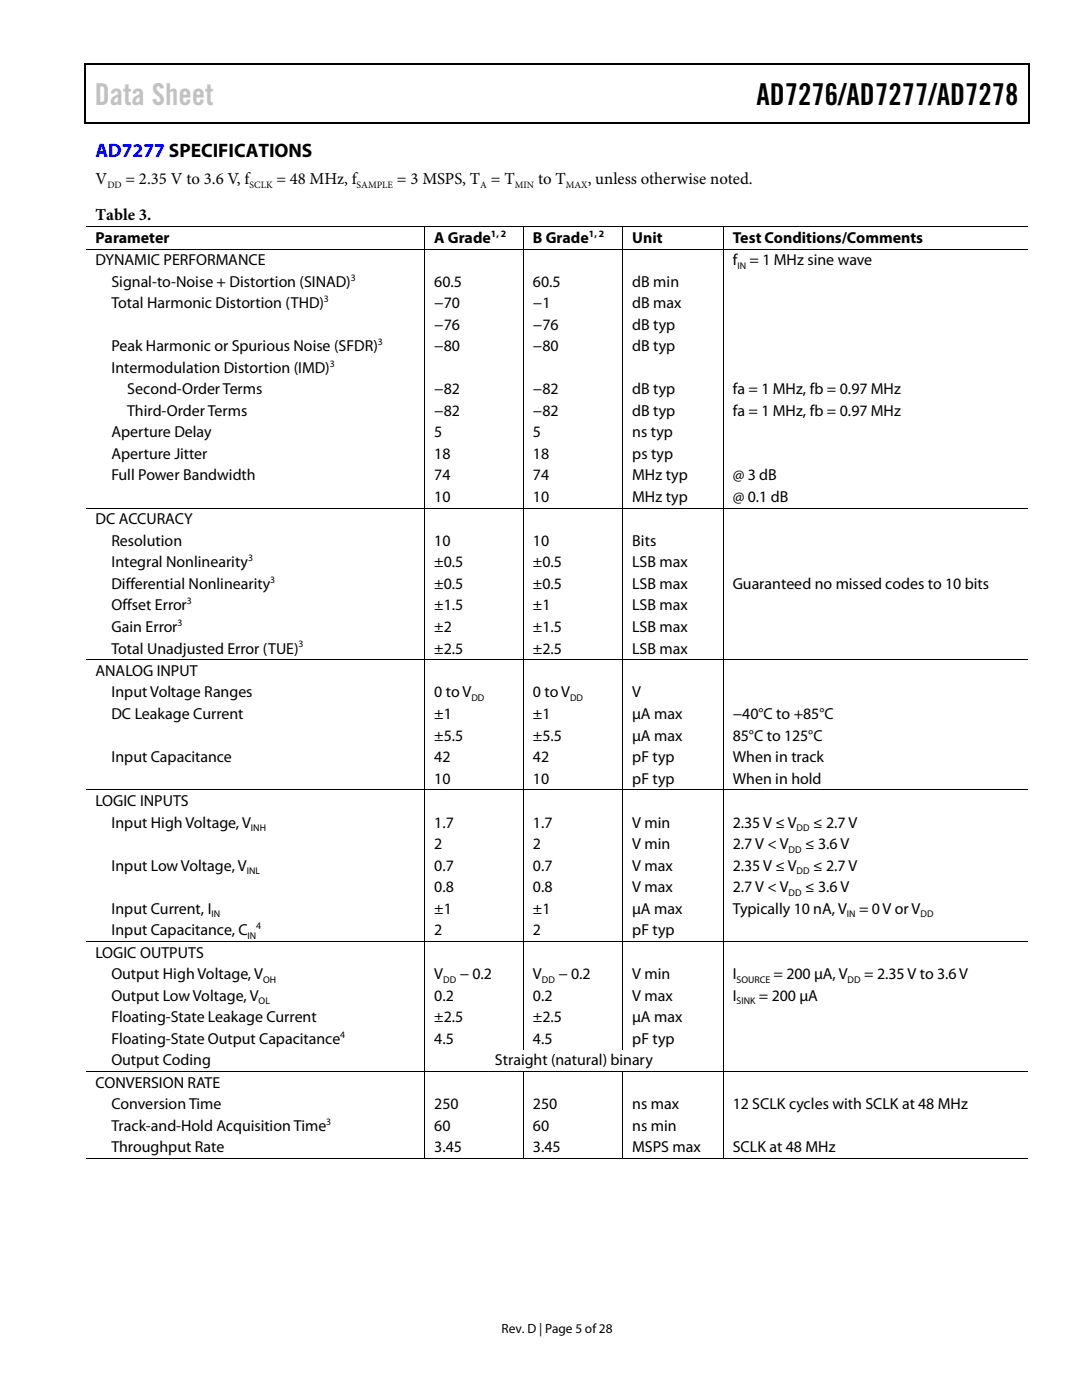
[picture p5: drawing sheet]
<svg xmlns="http://www.w3.org/2000/svg" width="216mm" height="279mm" viewBox="0 0 216 279" stroke-linecap="round" stroke-linejoin="round" font-family="sans-serif">
<defs><g id="words">
<text font-size="6" fill="#c1c1c1" x="18.9" y="20.9">Data Sheet</text>
<text font-size="6" x="150.9" y="20.9">AD7276/AD7277/AD7278</text>
<text font-size="3.9" fill="#00f" x="19" y="31.3">AD7277 SPECIFICATIONS</text>
<g font-size="3.3">
<text x="19" y="36.8">V</text>
<text x="25.1" y="36.8">= 2.35 V to 3.6 V, f</text>
<text x="55.2" y="36.8">= 48 MHz, f</text>
<text x="79.2" y="36.8">= 3 MSPS, T = T</text>
<text x="107.4" y="36.8">to T</text>
<text x="117.3" y="36.8">, unless otherwise noted.</text>
<text x="19" y="43.9">Table 3.</text>
</g>
<g font-size="3.2">
<text x="19" y="48.4">Parameter</text>
<text x="19" y="52.9">DYNAMIC PERFORMANCE</text>
<text x="86.7" y="48.4">A Grade</text>
<text x="106.3" y="48.4">B Grade</text>
<text x="126.2" y="48.4">Unit</text>
<text x="146.2" y="48.4">Test Conditions/Comments</text>
<text x="146.2" y="52.9">f</text>
<text x="149.6" y="52.9">= 1 MHz sine wave</text>
<text x="22.2" y="57.2">Signal-to-Noise + Distortion (SINAD)</text>
<text x="86.7" y="57.2">60.5</text>
<text x="106.3" y="57.2">60.5</text>
<text x="126.2" y="57.2">dB min</text>
<text x="22.2" y="61.5">Total Harmonic Distortion (THD)</text>
<text x="86.7" y="61.5">−70</text>
<text x="86.7" y="65.8">−76</text>
<text x="106.3" y="61.5">−1</text>
<text x="106.3" y="65.8">−76</text>
<text x="126.2" y="61.5">dB max</text>
<text x="126.2" y="65.8">dB typ</text>
<text x="22.2" y="70.1">Peak Harmonic or Spurious Noise (SFDR)</text>
<text x="86.7" y="70.1">−80</text>
<text x="106.3" y="70.1">−80</text>
<text x="126.2" y="70.1">dB typ</text>
<text x="22.2" y="74.4">Intermodulation Distortion (IMD)</text>
<text x="25.4" y="78.7">Second-Order Terms</text>
<text x="25.4" y="83">Third-Order Terms</text>
<text x="86.7" y="78.7">−82</text>
<text x="86.7" y="83">−82</text>
<text x="106.3" y="78.7">−82</text>
<text x="106.3" y="83">−82</text>
<text x="126.2" y="78.7">dB typ</text>
<text x="126.2" y="83">dB typ</text>
<text x="146.2" y="78.7">fa = 1 MHz, fb = 0.97 MHz</text>
<text x="146.2" y="83">fa = 1 MHz, fb = 0.97 MHz</text>
<text x="22.2" y="87.3">Aperture Delay</text>
<text x="86.7" y="87.3">5</text>
<text x="106.3" y="87.3">5</text>
<text x="126.2" y="87.3">ns typ</text>
<text x="22.2" y="91.6">Aperture Jitter</text>
<text x="22.2" y="95.9">Full Power Bandwidth</text>
<text x="86.7" y="91.6">18</text>
<text x="86.7" y="95.9">74</text>
<text x="106.3" y="91.6">18</text>
<text x="106.3" y="95.9">74</text>
<text x="126.2" y="91.6">ps typ</text>
<text x="126.2" y="95.9">MHz typ</text>
<text x="146.2" y="95.9">@ 3 dB</text>
<text x="86.7" y="100.2">10</text>
<text x="106.3" y="100.2">10</text>
<text x="126.2" y="100.2">MHz typ</text>
<text x="146.2" y="100.2">@ 0.1 dB</text>
<text x="19" y="104.6">DC ACCURACY</text>
<text x="22.2" y="109">Resolution</text>
<text x="22.2" y="113.2">Integral Nonlinearity</text>
<text x="86.7" y="109">10</text>
<text x="86.7" y="113.2">±0.5</text>
<text x="106.3" y="109">10</text>
<text x="106.3" y="113.2">±0.5</text>
<text x="126.2" y="109">Bits</text>
<text x="126.2" y="113.2">LSB max</text>
<text x="22.2" y="117.6">Differential Nonlinearity</text>
<text x="86.7" y="117.6">±0.5</text>
<text x="106.3" y="117.6">±0.5</text>
<text x="126.2" y="117.6">LSB max</text>
<text x="146.2" y="117.6">Guaranteed no missed codes to 10 bits</text>
<text x="22.2" y="121.8">Offset Error</text>
<text x="86.7" y="121.8">±1.5</text>
<text x="106.3" y="121.8">±1</text>
<text x="126.2" y="121.8">LSB max</text>
<text x="22.2" y="126.2">Gain Error</text>
<text x="22.2" y="130.4">Total Unadjusted Error (TUE)</text>
<text x="86.7" y="130.4">±2.5</text>
<text x="86.7" y="126.2">±2</text>
<text x="106.3" y="130.4">±2.5</text>
<text x="106.3" y="126.2">±1.5</text>
<text x="126.2" y="130.4">LSB max</text>
<text x="126.2" y="126.2">LSB max</text>
<text x="19" y="134.9">ANALOG INPUT</text>
<text x="22.2" y="139.2">Input Voltage Ranges</text>
<text x="22.2" y="143.5">DC Leakage Current</text>
<text x="86.7" y="143.5">±1</text>
<text x="86.7" y="139.2">0 to V</text>
<text x="106.3" y="143.5">±1</text>
<text x="106.3" y="139.2">0 to V</text>
<text x="126.2" y="143.5">µA max</text>
<text x="126.2" y="139.2">V</text>
<text x="146.2" y="143.5">−40°C to +85°C</text>
<text x="86.7" y="147.8">±5.5</text>
<text x="106.3" y="147.8">±5.5</text>
<text x="126.2" y="147.8">µA max</text>
<text x="146.2" y="147.8">85°C to 125°C</text>
<text x="22.2" y="152.1">Input Capacitance</text>
<text x="86.7" y="152.1">42</text>
<text x="106.3" y="152.1">42</text>
<text x="126.2" y="152.1">pF typ</text>
<text x="146.2" y="152.1">When in track</text>
<text x="19" y="160.9">LOGIC INPUTS</text>
<text x="86.7" y="156.4">10</text>
<text x="106.3" y="156.4">10</text>
<text x="126.2" y="156.4">pF typ</text>
<text x="146.2" y="156.4">When in hold</text>
<text x="22.2" y="165.2">Input High Voltage, V</text>
<text x="86.7" y="165.2">1.7</text>
<text x="106.3" y="165.2">1.7</text>
<text x="126.2" y="165.2">V min</text>
<text x="146.2" y="165.2">2.35 V ≤ V</text>
<text x="162.3" y="165.2">≤ 2.7 V</text>
<text x="22.2" y="173.8">Input Low Voltage, V</text>
<text x="86.7" y="169.5">2</text>
<text x="86.7" y="173.8">0.7</text>
<text x="106.3" y="169.5">2</text>
<text x="106.3" y="173.8">0.7</text>
<text x="126.2" y="169.5">V min</text>
<text x="126.2" y="173.8">V max</text>
<text x="146.2" y="169.5">2.7 V &lt; V</text>
<text x="146.2" y="173.8">2.35 V ≤ V</text>
<text x="160.7" y="169.5">≤ 3.6 V</text>
<text x="162.3" y="173.8">≤ 2.7 V</text>
<text x="86.7" y="178.1">0.8</text>
<text x="106.3" y="178.1">0.8</text>
<text x="126.2" y="178.1">V max</text>
<text x="146.2" y="178.1">2.7 V &lt; V</text>
<text x="160.7" y="178.1">≤ 3.6 V</text>
<text x="22.2" y="182.3">Input Current, I</text>
<text x="86.7" y="182.3">±1</text>
<text x="106.3" y="182.3">±1</text>
<text x="126.2" y="182.3">µA max</text>
<text x="146.2" y="182.3">Typically 10 nA, V</text>
<text x="171.4" y="182.3">= 0 V or V</text>
<text x="19" y="191.1">LOGIC OUTPUTS</text>
<text x="22.2" y="186.6">Input Capacitance, C</text>
<text x="86.7" y="186.6">2</text>
<text x="106.3" y="186.6">2</text>
<text x="126.2" y="186.6">pF typ</text>
<text x="22.2" y="195.4">Output High Voltage, V</text>
<text x="86.7" y="195.4">V</text>
<text x="91.7" y="195.4">− 0.2</text>
<text x="106.3" y="195.4">V</text>
<text x="111.4" y="195.4">− 0.2</text>
<text x="126.2" y="195.4">V min</text>
<text x="146.2" y="195.4">I</text>
<text x="154.3" y="195.4">= 200 µA, V</text>
<text x="172.4" y="195.4">= 2.35 V to 3.6 V</text>
<text x="22.2" y="199.7">Output Low Voltage, V</text>
<text x="86.7" y="199.7">0.2</text>
<text x="106.3" y="199.7">0.2</text>
<text x="126.2" y="199.7">V max</text>
<text x="146.2" y="199.7">I</text>
<text x="151.4" y="199.7">= 200 µA</text>
<text x="22.2" y="204">Floating-State Leakage Current</text>
<text x="22.2" y="208.3">Floating-State Output Capacitance</text>
<text x="86.7" y="208.3">4.5</text>
<text x="86.7" y="204">±2.5</text>
<text x="106.3" y="208.3">4.5</text>
<text x="106.3" y="204">±2.5</text>
<text x="126.2" y="208.3">pF typ</text>
<text x="126.2" y="204">µA max</text>
<text x="22.2" y="212.6">Output Coding</text>
<text x="98.8" y="212.6">Straight (natural) binary</text>
<text x="19" y="217.1">CONVERSION RATE</text>
<text x="22.2" y="221.4">Conversion Time</text>
<text x="86.7" y="221.4">250</text>
<text x="106.3" y="221.4">250</text>
<text x="126.2" y="221.4">ns max</text>
<text x="146.2" y="221.4">12 SCLK cycles with SCLK at 48 MHz</text>
<text x="22.2" y="225.7">Track-and-Hold Acquisition Time</text>
<text x="86.7" y="225.7">60</text>
<text x="106.3" y="225.7">60</text>
<text x="126.2" y="225.7">ns min</text>
<text x="22.2" y="230">Throughput Rate</text>
<text x="86.7" y="230">3.45</text>
<text x="106.3" y="230">3.45</text>
<text x="126.2" y="230">MSPS max</text>
<text x="146.2" y="230">SCLK at 48 MHz</text>
</g>
<text font-size="2.7" x="100.1" y="266">Rev. D | Page 5 of28</text>
<g font-size="1.9">
<text x="21.4" y="37.5">DD</text>
<text x="49.8" y="37.5">SCLK</text>
<text x="71.2" y="37.5">SAMPLE</text>
<text x="95.8" y="37.5">A</text>
<text x="102.7" y="37.5">MIN</text>
<text x="112.9" y="37.5">MAX</text>
<text x="98" y="47.2">1, 2</text>
<text x="117.5" y="47.2">1, 2</text>
<text x="147.2" y="53.6">IN</text>
<text x="70" y="56">3</text>
<text x="64.6" y="60.3">3</text>
<text x="75.4" y="68.9">3</text>
<text x="65.8" y="73.2">3</text>
<text x="49.5" y="112">3</text>
<text x="53.9" y="116.3">3</text>
<text x="35.4" y="124.9">3</text>
<text x="37.3" y="120.6">3</text>
<text x="59.6" y="129.2">3</text>
<text x="94.1" y="139.9">DD</text>
<text x="113.7" y="139.9">DD</text>
<text x="50.1" y="165.9">INH</text>
<text x="159" y="165.9">DD</text>
<text x="157.4" y="170.2">DD</text>
<text x="49.2" y="174.5">INL</text>
<text x="157.4" y="178.8">DD</text>
<text x="159" y="174.5">DD</text>
<text x="42.2" y="183">IN</text>
<text x="51.1" y="185.4">4</text>
<text x="169" y="183">IN</text>
<text x="183.7" y="183">DD</text>
<text x="49.4" y="187.4">IN</text>
<text x="52.5" y="196.1">OH</text>
<text x="88.4" y="196.1">DD</text>
<text x="108.1" y="196.1">DD</text>
<text x="147" y="196.1">SOURCE</text>
<text x="169.1" y="196.1">DD</text>
<text x="51.6" y="200.4">OL</text>
<text x="147" y="200.4">SINK</text>
<text x="67.9" y="207.1">4</text>
<text x="65.1" y="224.5">3</text>
</g>
</g></defs>
<g fill="#000">
<path d="M16.9 12.7h.2v1h-.2zM16.9 12.7h.2v.3h-.2zM82.5 12.7h.3v.3h-.3zM205.1 12.7h.3v1h-.3zM205.1 12.7h.3v.3h-.3zM16.9 24.4h.2v.2h-.2zM82.3 24.4h.2v.2h-.2zM205.1 24.4h.3v.2h-.3zM84.7 45.1h.2v.2h-.2zM84.7 49.6h.2v.2h-.2zM104.4 45.1h.1v.2h-.1zM104.4 49.6h.1v.2h-.1z"/>
<path d="M124.2 45.1h.1v.2h-.1zM124.2 49.6h.1v.2h-.1zM144.2 45.1h.2v.2h-.2zM144.2 49.6h.2v.2h-.2zM84.7 101.3h.2v.2h-.2zM104.4 101.3h.1v.2h-.1zM124.2 101.3h.1v.2h-.1zM144.2 101.3h.2v.2h-.2zM84.7 131.6h.2v.2h-.2zM104.4 131.6h.1v.2h-.1zM124.2 131.6h.1v.2h-.1zM144.2 131.6h.2v.2h-.2z"/>
<path d="M84.7 157.6h.2v.1h-.2zM104.4 157.6h.1v.1h-.1zM124.2 157.6h.1v.1h-.1zM144.2 157.6h.2v.1h-.2zM84.7 187.8h.2v.2h-.2zM104.4 187.8h.1v.2h-.1zM124.2 187.8h.1v.2h-.1zM144.2 187.8h.2v.2h-.2zM84.7 213.8h.2v.2h-.2zM104.4 213.8h.1v.2h-.1zM124.2 213.8h.1v.2h-.1zM144.2 213.8h.2v.2h-.2z"/>
<path d="M84.7 231.1h.2v.2h-.2zM84.9 231.1h.1v.2h-.1zM104.4 231.1h.1v.2h-.1zM104.5 231.1h.2v.2h-.2zM124.2 231.1h.1v.2h-.1zM124.3 231.1h.2v.2h-.2zM144.2 231.1h.2v.2h-.2zM144.4 231.1h.2v.2h-.2z"/>
</g>
<path d="M17 13.7v10.7M17.1 12.8h65.4M82.8 12.8h122.3M205.2 13.7v10.7M17.1 24.5h188" fill="none" stroke="#000" stroke-width=".25"/>
<g fill="none" stroke="#000" stroke-width=".2">
<path d="M17.1 45.2h67.6M17.1 49.7h67.6M84.8 45.3v4.3M84.8 49.8v51.5M84.9 45.2h19.5M84.9 49.7h19.5M104.4 45.3v4.3M104.4 49.8v51.5M104.5 45.2h19.7M104.5 49.7h19.7M124.2 45.3v4.3M124.2 49.8v51.5"/>
<path d="M124.3 45.2h19.9M124.3 49.7h19.9M144.3 45.3v4.3M144.3 49.8v51.5M144.4 45.2h60.7M144.4 49.7h60.7M17.1 101.4h67.6M84.8 101.5v30.1M84.9 101.4h19.5M104.4 101.5v30.1M104.5 101.4h19.7M124.2 101.5v30.1"/>
<path d="M124.3 101.4h19.9M144.3 101.5v30.1M144.4 101.4h60.7M17.1 131.7h67.6M84.8 131.8v25.8M84.9 131.7h19.5M104.4 131.8v25.8M104.5 131.7h19.7M124.2 131.8v25.8M124.3 131.7h19.9M144.3 131.8v25.8M144.4 131.7h60.7"/>
<path d="M17.1 157.6h67.6M84.8 157.7v30.1M84.9 157.6h19.5M104.4 157.7v30.1M104.5 157.6h19.7M124.2 157.7v30.1M124.3 157.6h19.9M144.3 157.7v30.1M144.4 157.6h60.7M17.1 187.9h67.6M84.8 188v25.8M84.9 187.9h19.5"/>
<path d="M104.4 188v21.5M104.5 187.9h19.7M124.2 188v21.5M124.3 187.9h19.9M144.3 188v25.8M144.4 187.9h60.7M17.1 213.9h67.6M84.8 214v17.1M84.9 213.9h19.5M104.4 214v17.1M104.5 213.9h19.7M124.2 214v17.1"/>
<path d="M124.3 213.9h19.9M144.3 214v17.1M144.4 213.9h60.7M17.1 231.2h67.6M85 231.2h19.4M104.7 231.2h19.5M124.5 231.2h19.7M144.6 231.2h60.5"/>
</g>
<use href="#words"/>
</svg>
